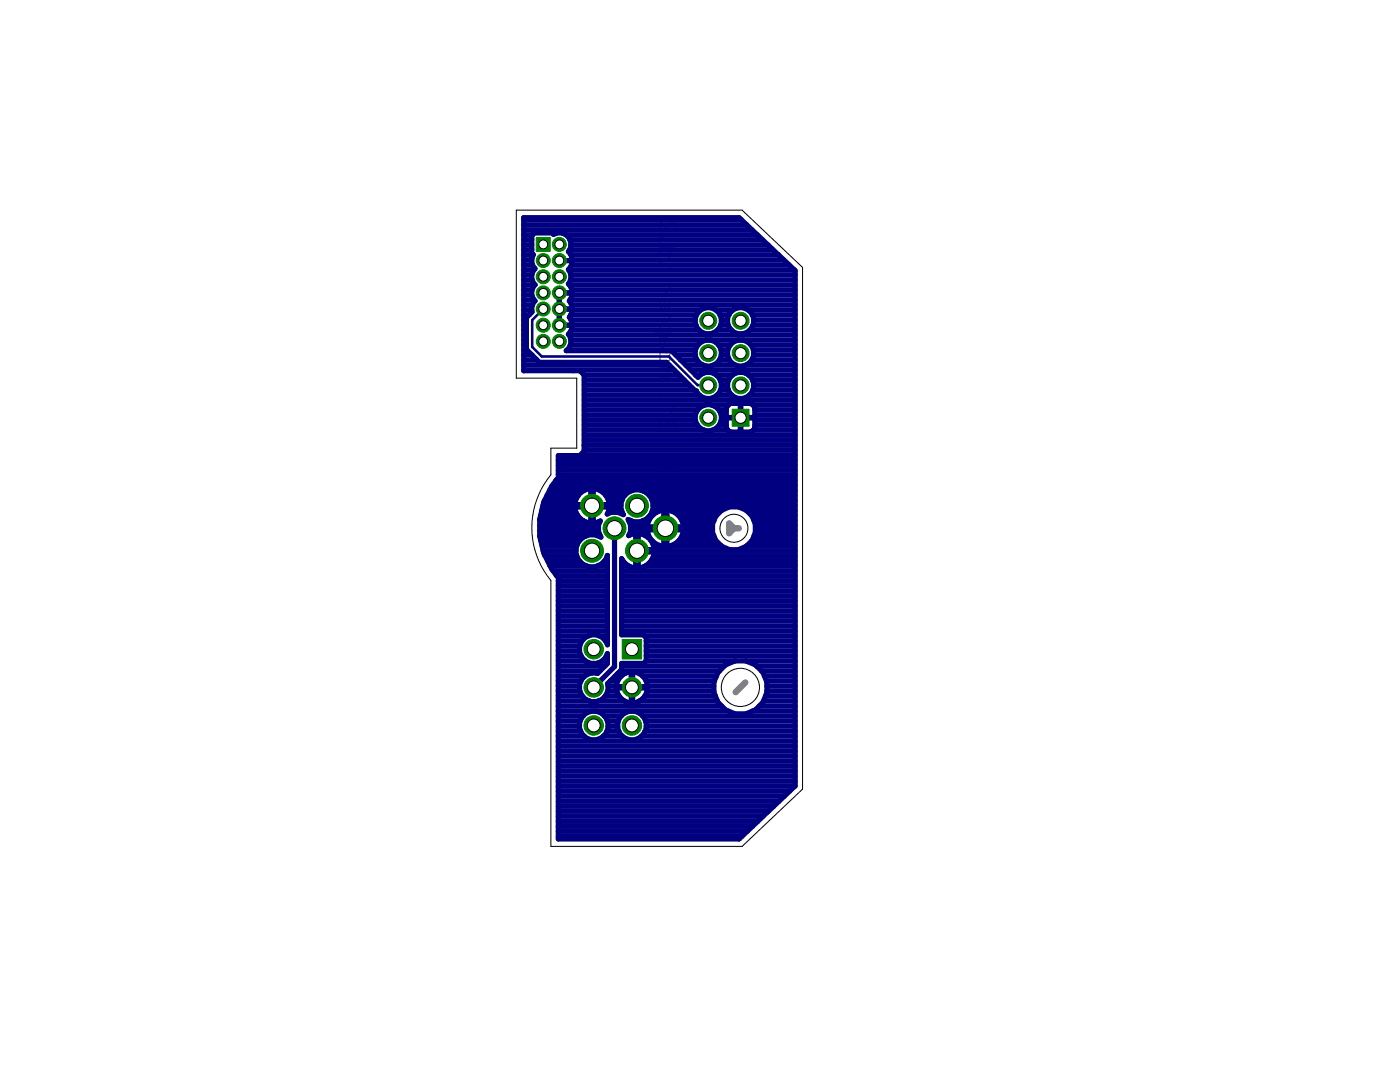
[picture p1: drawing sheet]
<svg xmlns="http://www.w3.org/2000/svg" width="279mm" height="216mm" viewBox="0 0 279 216" stroke-linecap="round" stroke-linejoin="round" font-family="sans-serif">
<g fill="#808080" stroke="#808080" stroke-width=".28">
<path d="M131.7 96.6h2.9z"/>
<path d="M134.6 95.2v1.4z"/>
<path d="M134.2 94.7l.4 .5z"/>
<path d="M133.7 94.7h.5z"/>
<path d="M133.7 94.7l-.5 .5z"/>
<path d="M132.7 94.7l.5 .5z"/>
<path d="M132.2 94.7h.5z"/>
<path d="M132.2 94.7l-.5 .5z"/>
<path d="M131.7 95.2v1.4z"/>
<path d="M133.2 95.2v1.4z"/>
<path d="M131.7 92.8v.9z"/>
<path d="M131.7 93.2h2.9z"/>
<path d="M134.6 92.8v.9z"/>
<path d="M131.7 91.8h2.9z"/>
<path d="M133.7 90.8l.9 1z"/>
<path d="M133.7 90.8l.9-1z"/>
<path d="M131.7 89.8h2.9z"/>
<path d="M131.7 85.9h2.9z"/>
<path d="M134.6 84.5v1.4z"/>
<path d="M134.2 84l.4 .5z"/>
<path d="M133.7 84h.5z"/>
<path d="M133.7 84l-.5 .5z"/>
<path d="M132.7 84l.5 .5z"/>
<path d="M132.2 84h.5z"/>
<path d="M132.2 84l-.5 .5z"/>
<path d="M131.7 84.5v1.4z"/>
<path d="M133.2 84.5v1.4z"/>
<path d="M131.7 83h2.9z"/>
<path d="M133.7 82l.9 1z"/>
<path d="M133.7 82l.9-.9z"/>
<path d="M131.7 81.1h2.9z"/>
<path d="M131.7 79.1v1z"/>
<path d="M131.7 79.6h2.9z"/>
<path d="M134.6 79.1v1z"/>
<path d="M131.7 75.2h2z"/>
<path d="M133.7 75.2l.9-.9z"/>
<path d="M133.7 73.3l.9 1z"/>
<path d="M131.7 73.3h2z"/>
<path d="M133.2 73.3v1.9z"/>
<path d="M131.7 70.4h2.9z"/>
<path d="M131.7 70.4v1.4z"/>
<path d="M131.7 71.8l.5 .5z"/>
<path d="M132.2 72.3h1z"/>
<path d="M133.2 72.3l.5-.5z"/>
<path d="M133.7 70.4v1.4z"/>
<path d="M133.7 67.9v1z"/>
<path d="M133.2 67.4l.5 .5z"/>
<path d="M131.7 67.4h1.5z"/>
<path d="M131.7 67.4v1.5z"/>
<path d="M131.7 68.9l.5 .5z"/>
<path d="M132.2 69.4l.5-.5z"/>
<path d="M132.7 67.4v1.5z"/>
<path d="M130.8 66.5h2.9z"/>
<path d="M133.7 65v1.5z"/>
<path d="M133.2 64.5l.5 .5z"/>
<path d="M132.2 64.5h1z"/>
<path d="M132.2 64.5l-.5 .5z"/>
<path d="M131.7 65v1.5z"/>
<path d="M132.2 63.1h2z"/>
<path d="M131.7 62.6l.5 .5z"/>
<path d="M133.7 62.6v.9z"/>
<path d="M131.7 60.1v1z"/>
<path d="M131.7 61.1l.5 .5z"/>
<path d="M132.2 61.6h1z"/>
<path d="M133.2 61.6l.5-.5z"/>
<path d="M133.7 60.1v1z"/>
<path d="M133.2 59.6l.5 .5z"/>
<path d="M132.7 59.6h.5z"/>
<path d="M132.7 59.6v2z"/>
<path d="M131.7 58.7h2z"/>
<path d="M132.7 58.7l1-1z"/>
<path d="M133.7 57.2v.5z"/>
<path d="M131.7 52.3l2 1z"/>
<path d="M131.7 52.3l2-.9z"/>
<path d="M134.6 49.4l-.9 1z"/>
<path d="M131.7 49.4h2.9z"/>
<path d="M131.7 48.5v1.9z"/>
<path d="M131.7 47.5h.5z"/>
<path d="M132.2 47v.5z"/>
<path d="M131.7 47h.5z"/>
<path d="M131.7 47v.5z"/>
<path d="M132.2 46h2z"/>
<path d="M134.2 46l.4-.5z"/>
<path d="M134.6 44.6v.9z"/>
<path d="M134.2 44.1l.4 .5z"/>
<path d="M132.2 44.1h2z"/>
<path d="M132.2 44.1l-.5 .5z"/>
<path d="M131.7 44.6v.9z"/>
<path d="M131.7 45.5l.5 .5z"/>
<path d="M134.2 44.1l-2 1.9z"/>
</g>
<g fill="#000080" stroke="#000080" stroke-width=".51">
<path d="M106.2 63.9l2.2-2.2z"/>
<path d="M106.2 63.9v5.3z"/>
<path d="M106.2 69.2l1.9 1.9z"/>
<path d="M108.1 71.1h25.4z"/>
<path d="M133.5 71.1l5.7 5.8z"/>
<path d="M139.2 76.9h2.2z"/>
<path d="M141.4 76.9h.4z"/>
</g>
<g fill="#000080" stroke="#000080" stroke-width="1">
<path d="M111.6 61.7v.6z"/>
<path d="M111.6 62.3v2.6z"/>
<path d="M111.6 58.4v.7z"/>
<path d="M111.6 59.1v2.6z"/>
<path d="M107.7 107l.8 3.4z"/>
<path d="M107.7 103.6v3.4z"/>
<path d="M108.5 100.2l-.8 3.4z"/>
<path d="M110.1 97.1l-1.6 3.1z"/>
<path d="M111.1 95.7l-1 1.4z"/>
<path d="M111.4 95.4l-.3 .3z"/>
<path d="M111.4 94.7l.1 .5z"/>
<path d="M111.4 90.9v3.8z"/>
<path d="M111.4 90.9h4.3z"/>
<path d="M116.6 90l-.9 .9z"/>
<path d="M116.6 88.8v1.2z"/>
<path d="M116.6 74.8v14z"/>
<path d="M115.7 74l.9 .8z"/>
<path d="M114.5 74h1.2z"/>
<path d="M104.5 74h10z"/>
<path d="M104.5 43.4v30.6z"/>
<path d="M104.5 43.4h43z"/>
<path d="M147.5 43.4l11.2 10.6z"/>
<path d="M158.7 54v102.8z"/>
<path d="M147.5 167.4l11.2-10.6z"/>
<path d="M111.4 167.4h36.1z"/>
<path d="M111.4 115.9v51.5z"/>
<path d="M111.5 115.4l-.1 .5z"/>
<path d="M111.1 114.9l.3 .3z"/>
<path d="M110.1 113.5l1 1.4z"/>
<path d="M108.5 110.4l1.6 3.1z"/>
<path d="M130.3 100.3v1.3z"/>
<path d="M129.8 99.1l.5 1.2z"/>
<path d="M128.9 98.2l.9 .9z"/>
<path d="M127.8 97.7l1.1 .5z"/>
<path d="M126.5 97.7h1.3z"/>
<path d="M125.3 98.2l1.2-.5z"/>
<path d="M124.4 99.1l.9-.9z"/>
<path d="M124.4 99.1l-.5 1.2z"/>
<path d="M123.9 100.3v1.3z"/>
<path d="M123.9 101.6l.5 1.1z"/>
<path d="M123.3 102.2l1.1 .5z"/>
<path d="M122 102.2h1.3z"/>
<path d="M121.2 102.6l.8-.4z"/>
<path d="M121.3 102.3l-.1 .3z"/>
<path d="M121.5 101.7l-.2 .6z"/>
<path d="M121.6 101.2l-.1 .5z"/>
<path d="M118.4 101.2h3.2z"/>
<path d="M118.4 100.7v.5z"/>
<path d="M118.4 100.7h3.2z"/>
<path d="M121.5 100.1l.1 .5z"/>
<path d="M121.3 99.6l.2 .5z"/>
<path d="M121.1 99.1l.2 .5z"/>
<path d="M120.8 98.7l.3 .4z"/>
<path d="M120.4 98.3l.4 .4z"/>
<path d="M120 98l.4 .3z"/>
<path d="M119.5 97.7l.5 .3z"/>
<path d="M119 97.6l.5 .1z"/>
<path d="M118.4 97.5l.6 .1z"/>
<path d="M118.4 97.5v3.2z"/>
<path d="M117.9 100.7h.5z"/>
<path d="M117.9 97.5v3.2z"/>
<path d="M117.3 97.6l.6-.1z"/>
<path d="M116.8 97.7l.5-.1z"/>
<path d="M116.4 98l.4-.3z"/>
<path d="M115.9 98.3l.5-.3z"/>
<path d="M115.9 98.3l-.4 .4z"/>
<path d="M115.5 98.7l-.3 .4z"/>
<path d="M115.2 99.1l-.2 .5z"/>
<path d="M115 99.6l-.2 .5z"/>
<path d="M114.8 100.1l-.1 .5z"/>
<path d="M114.7 100.7h3.2z"/>
<path d="M117.9 100.7v.5z"/>
<path d="M114.7 101.2h3.2z"/>
<path d="M114.7 101.2l.1 .5z"/>
<path d="M114.8 101.7l.2 .6z"/>
<path d="M115 102.3l.2 .4z"/>
<path d="M115.2 102.7l.3 .5z"/>
<path d="M115.5 103.2l.4 .3z"/>
<path d="M115.9 103.5l.5 .4z"/>
<path d="M116.4 103.9l.4 .2z"/>
<path d="M116.8 104.1l.5 .2z"/>
<path d="M117.3 104.3l.6 .1z"/>
<path d="M117.9 101.2v3.2z"/>
<path d="M117.9 101.2h.5z"/>
<path d="M118.4 101.2v3.2z"/>
<path d="M118.4 104.4l.6-.1z"/>
<path d="M119 104.3l.5-.2z"/>
<path d="M119.5 104.1l.3-.2z"/>
<path d="M119.8 103.9l-.4 .9z"/>
<path d="M119.4 104.8v1.2z"/>
<path d="M119.4 106l.5 1.2z"/>
<path d="M118.8 106.7l1.1 .5z"/>
<path d="M117.5 106.7h1.3z"/>
<path d="M116.4 107.2l1.1-.5z"/>
<path d="M115.4 108.1l1-.9z"/>
<path d="M115.4 108.1l-.4 1.2z"/>
<path d="M115 109.3v1.2z"/>
<path d="M115 110.5l.4 1.2z"/>
<path d="M115.4 111.7l1 .9z"/>
<path d="M116.4 112.6l1.1 .5z"/>
<path d="M117.5 113.1h1.3z"/>
<path d="M118.8 113.1l1.2-.5z"/>
<path d="M120 112.6l.9-.9z"/>
<path d="M121.2 110.8l-.3 .9z"/>
<path d="M121.2 110.8v17.9z"/>
<path d="M120.9 127.9l.3 .8z"/>
<path d="M120.1 127.1l.8 .8z"/>
<path d="M119.1 126.7l1 .4z"/>
<path d="M117.9 126.7h1.2z"/>
<path d="M116.9 127.1l1-.4z"/>
<path d="M116.9 127.1l-.8 .8z"/>
<path d="M116.1 127.9l-.4 1.1z"/>
<path d="M115.7 129v1.1z"/>
<path d="M115.7 130.1l.4 1z"/>
<path d="M116.1 131.1l.8 .9z"/>
<path d="M116.9 132l1 .4z"/>
<path d="M117.9 132.4h1.2z"/>
<path d="M119.1 132.4l1-.4z"/>
<path d="M120.9 131.1l-.8 .9z"/>
<path d="M121.2 130.4l-.3 .7z"/>
<path d="M121.2 130.4v2z"/>
<path d="M119.3 134.4l1.9-2z"/>
<path d="M119.1 134.3l.2 .1z"/>
<path d="M117.9 134.3h1.2z"/>
<path d="M116.9 134.7l1-.4z"/>
<path d="M116.9 134.7l-.8 .8z"/>
<path d="M116.1 135.5l-.4 1.1z"/>
<path d="M115.7 136.6v1.1z"/>
<path d="M115.7 137.7l.4 1.1z"/>
<path d="M116.1 138.8l.8 .8z"/>
<path d="M116.9 139.6l1 .4z"/>
<path d="M117.9 140h1.2z"/>
<path d="M119.1 140l1-.4z"/>
<path d="M120.9 138.8l-.8 .8z"/>
<path d="M121.3 137.7l-.4 1.1z"/>
<path d="M121.3 136.6v1.1z"/>
<path d="M121.3 136.4v.2z"/>
<path d="M121.3 136.4l1.9-2z"/>
<path d="M123.2 134.4l.9-.8z"/>
<path d="M124.1 132.4v1.2z"/>
<path d="M124.1 132.4h4.3z"/>
<path d="M129 131.8l-.6 .6z"/>
<path d="M129 127.2v4.6z"/>
<path d="M128.4 126.7l.6 .5z"/>
<path d="M124.1 126.7h4.3z"/>
<path d="M124.1 111.5v15.2z"/>
<path d="M124.1 111.5l.1 .2z"/>
<path d="M124.2 111.7l.3 .4z"/>
<path d="M124.5 112.1l.4 .4z"/>
<path d="M124.9 112.5l.4 .4z"/>
<path d="M125.3 112.9l.5 .2z"/>
<path d="M125.8 113.1l.5 .2z"/>
<path d="M126.3 113.3h.6z"/>
<path d="M126.9 110.2v3.1z"/>
<path d="M126.9 110.2h.5z"/>
<path d="M127.4 110.2v3.1z"/>
<path d="M127.4 113.3h.5z"/>
<path d="M127.9 113.3l.6-.2z"/>
<path d="M128.5 113.1l.4-.2z"/>
<path d="M128.9 112.9l.5-.4z"/>
<path d="M129.8 112.1l-.4 .4z"/>
<path d="M130.1 111.7l-.3 .4z"/>
<path d="M130.3 111.2l-.2 .5z"/>
<path d="M130.5 110.7l-.2 .5z"/>
<path d="M130.6 110.2l-.1 .5z"/>
<path d="M127.4 110.2h3.2z"/>
<path d="M127.4 109.7v.5z"/>
<path d="M127.4 109.7h3.2z"/>
<path d="M130.5 109.1l.1 .5z"/>
<path d="M130.3 108.6l.2 .5z"/>
<path d="M130.1 108.1l.2 .5z"/>
<path d="M129.8 107.7l.3 .4z"/>
<path d="M129.4 107.3l.4 .4z"/>
<path d="M128.9 107l.5 .3z"/>
<path d="M128.5 106.7l.4 .3z"/>
<path d="M127.9 106.5l.6 .2z"/>
<path d="M127.4 106.4l.5 .1z"/>
<path d="M127.4 106.4v3.3z"/>
<path d="M126.9 109.7h.5z"/>
<path d="M126.9 106.4v3.3z"/>
<path d="M126.3 106.5l.6-.1z"/>
<path d="M125.8 106.7l.5-.2z"/>
<path d="M125.5 106.9l.3-.2z"/>
<path d="M125.8 106l-.3 .9z"/>
<path d="M125.8 104.8v1.2z"/>
<path d="M125.3 103.7l.5 1.1z"/>
<path d="M125.3 103.7l1.2 .4z"/>
<path d="M126.5 104.1h1.3z"/>
<path d="M127.8 104.1l1.1-.5z"/>
<path d="M128.9 103.6l.9-.9z"/>
<path d="M130.3 101.6l-.5 1.1z"/>
<path d="M153.1 136.1v2.1z"/>
<path d="M152.3 134.2l.8 1.9z"/>
<path d="M150.8 132.7l1.5 1.5z"/>
<path d="M148.8 131.9l2 .8z"/>
<path d="M146.7 131.9h2.1z"/>
<path d="M144.8 132.7l1.9-.8z"/>
<path d="M144.8 132.7l-1.5 1.5z"/>
<path d="M143.3 134.2l-.8 1.9z"/>
<path d="M142.5 136.1v2.1z"/>
<path d="M142.5 138.2l.8 1.9z"/>
<path d="M143.3 140.1l1.5 1.5z"/>
<path d="M144.8 141.6l1.9 .9z"/>
<path d="M146.7 142.5h2.1z"/>
<path d="M148.8 142.5l2-.9z"/>
<path d="M152.3 140.1l-1.5 1.5z"/>
<path d="M153.1 138.2l-.8 1.9z"/>
<path d="M121.3 144.2v1.1z"/>
<path d="M120.9 143.2l.4 1z"/>
<path d="M120.1 142.4l.8 .8z"/>
<path d="M119.1 141.9l1 .5z"/>
<path d="M117.9 141.9h1.2z"/>
<path d="M116.9 142.4l1-.5z"/>
<path d="M116.9 142.4l-.8 .8z"/>
<path d="M116.1 143.2l-.4 1z"/>
<path d="M115.7 144.2v1.1z"/>
<path d="M115.7 145.3l.4 1.1z"/>
<path d="M116.1 146.4l.8 .8z"/>
<path d="M116.9 147.2l1 .4z"/>
<path d="M117.9 147.6h1.2z"/>
<path d="M119.1 147.6l1-.4z"/>
<path d="M120.1 147.2l.8-.8z"/>
<path d="M121.3 145.3l-.4 1.1z"/>
<path d="M129 144.2v1.1z"/>
<path d="M128.5 143.2l.5 1z"/>
<path d="M127.7 142.4l.8 .8z"/>
<path d="M126.7 141.9l1 .5z"/>
<path d="M125.6 141.9h1.1z"/>
<path d="M124.5 142.4l1.1-.5z"/>
<path d="M123.7 143.2l.8-.8z"/>
<path d="M123.7 143.2l-.4 1z"/>
<path d="M123.3 144.2v1.1z"/>
<path d="M123.3 145.3l.4 1.1z"/>
<path d="M123.7 146.4l.8 .8z"/>
<path d="M124.5 147.2l1.1 .4z"/>
<path d="M125.6 147.6h1.1z"/>
<path d="M126.7 147.6l1-.4z"/>
<path d="M127.7 147.2l.8-.8z"/>
<path d="M129 145.3l-.5 1.1z"/>
<path d="M144.9 83.3h2.8z"/>
<path d="M144.9 83.4h2.8z"/>
<path d="M144.9 83.4v1.8z"/>
<path d="M144.9 85.2l.1 .3z"/>
<path d="M145 85.5l.2 .3z"/>
<path d="M145.2 85.8l.2 .2z"/>
<path d="M145.4 86l.2 .1z"/>
<path d="M145.6 86.1l.3 .1z"/>
<path d="M145.9 86.2h1.8z"/>
<path d="M147.7 83.4v2.8z"/>
<path d="M147.7 83.4h.1z"/>
<path d="M147.8 83.4v2.8z"/>
<path d="M147.8 86.2h1.8z"/>
<path d="M149.6 86.2l.3-.1z"/>
<path d="M149.9 86.1l.3-.1z"/>
<path d="M150.4 85.8l-.2 .2z"/>
<path d="M150.6 85.5l-.2 .3z"/>
<path d="M150.6 85.2v.3z"/>
<path d="M150.6 83.4v1.8z"/>
<path d="M147.8 83.4h2.8z"/>
<path d="M147.8 83.3h2.8z"/>
<path d="M150.6 81.5v1.8z"/>
<path d="M150.6 81.2v.3z"/>
<path d="M150.4 80.9l.2 .3z"/>
<path d="M150.2 80.7l.2 .2z"/>
<path d="M149.9 80.6l.3 .1z"/>
<path d="M149.6 80.5l.3 .1z"/>
<path d="M147.8 80.5h1.8z"/>
<path d="M147.8 80.5v2.8z"/>
<path d="M147.7 83.3h.1z"/>
<path d="M147.7 80.5v2.8z"/>
<path d="M145.9 80.5h1.8z"/>
<path d="M145.6 80.6l.3-.1z"/>
<path d="M145.4 80.7l.2-.1z"/>
<path d="M145.4 80.7l-.2 .2z"/>
<path d="M145.2 80.9l-.2 .3z"/>
<path d="M145 81.2l-.1 .3z"/>
<path d="M144.9 81.5v1.8z"/>
<path d="M150.7 104.6v1.7z"/>
<path d="M150.1 103l.6 1.6z"/>
<path d="M148.9 101.8l1.2 1.2z"/>
<path d="M147.3 101.1l1.6 .7z"/>
<path d="M145.6 101.1h1.7z"/>
<path d="M144.1 101.8l1.5-.7z"/>
<path d="M144.1 101.8l-1.2 1.2z"/>
<path d="M142.9 103l-.7 1.6z"/>
<path d="M142.2 104.6v1.7z"/>
<path d="M142.2 106.3l.7 1.5z"/>
<path d="M142.9 107.8l1.2 1.2z"/>
<path d="M144.1 109l1.5 .7z"/>
<path d="M145.6 109.7h1.7z"/>
<path d="M147.3 109.7l1.6-.7z"/>
<path d="M148.9 109l1.2-1.2z"/>
<path d="M150.7 106.3l-.6 1.5z"/>
<path d="M144 82.8v1.1z"/>
<path d="M143.6 81.9l.4 .9z"/>
<path d="M142.8 81.2l.8 .7z"/>
<path d="M141.9 80.8l.9 .4z"/>
<path d="M140.8 80.8h1.1z"/>
<path d="M139.9 81.2l.9-.4z"/>
<path d="M139.1 81.9l.8-.7z"/>
<path d="M139.1 81.9l-.4 .9z"/>
<path d="M138.7 82.8v1.1z"/>
<path d="M138.7 83.9l.4 .9z"/>
<path d="M139.1 84.8l.8 .8z"/>
<path d="M139.9 85.6l.9 .4z"/>
<path d="M140.8 86h1.1z"/>
<path d="M141.9 86l.9-.4z"/>
<path d="M142.8 85.6l.8-.8z"/>
<path d="M144 83.9l-.4 .9z"/>
<path d="M150.4 76.4v1z"/>
<path d="M150 75.4l.4 1z"/>
<path d="M149.3 74.7l.7 .7z"/>
<path d="M148.3 74.3l1 .4z"/>
<path d="M147.3 74.3h1z"/>
<path d="M146.3 74.7l1-.4z"/>
<path d="M146.3 74.7l-.7 .7z"/>
<path d="M145.6 75.4l-.4 1z"/>
<path d="M145.2 76.4v1z"/>
<path d="M145.2 77.4l.4 1z"/>
<path d="M145.6 78.4l.7 .7z"/>
<path d="M146.3 79.1l1 .4z"/>
<path d="M147.3 79.5h1z"/>
<path d="M148.3 79.5l1-.4z"/>
<path d="M149.3 79.1l.7-.7z"/>
<path d="M150.4 77.4l-.4 1z"/>
<path d="M144 76.4v1z"/>
<path d="M143.6 75.4l.4 1z"/>
<path d="M142.8 74.7l.8 .7z"/>
<path d="M141.9 74.3l.9 .4z"/>
<path d="M140.8 74.3h1.1z"/>
<path d="M139.9 74.7l.9-.4z"/>
<path d="M139.3 75.3l.6-.6z"/>
<path d="M134 70l5.3 5.3z"/>
<path d="M133 70h1z"/>
<path d="M113 70h20z"/>
<path d="M113 70l.6-.6z"/>
<path d="M113.9 68.6l-.3 .8z"/>
<path d="M113.9 67.7v.9z"/>
<path d="M113.6 66.8l.3 .9z"/>
<path d="M113.4 66.7l.2 .1z"/>
<path d="M113.4 66.7l.2-.2z"/>
<path d="M113.9 66.1l-.3 .4z"/>
<path d="M114.1 65.6l-.2 .5z"/>
<path d="M114.2 65.2l-.1 .4z"/>
<path d="M114.2 64.9v.3z"/>
<path d="M111.6 64.9h2.6z"/>
<path d="M114.2 64.6v.3z"/>
<path d="M114.1 64.2l.1 .4z"/>
<path d="M113.9 63.7l.2 .5z"/>
<path d="M113.6 63.3l.3 .4z"/>
<path d="M113.9 62.9l-.3 .4z"/>
<path d="M114.1 62.4l-.2 .5z"/>
<path d="M114.2 61.9l-.1 .5z"/>
<path d="M114.2 61.7v.2z"/>
<path d="M111.6 61.7h2.6z"/>
<path d="M114.2 61.4v.3z"/>
<path d="M114.1 60.9l.1 .5z"/>
<path d="M113.9 60.5l.2 .4z"/>
<path d="M113.6 60l.3 .5z"/>
<path d="M113.9 59.6l-.3 .4z"/>
<path d="M114.1 59.2l-.2 .4z"/>
<path d="M114.2 58.7l-.1 .5z"/>
<path d="M114.2 58.4v.3z"/>
<path d="M111.6 58.4h2.6z"/>
<path d="M114.2 58.2v.2z"/>
<path d="M114.1 57.7l.1 .5z"/>
<path d="M113.9 57.2l.2 .5z"/>
<path d="M113.6 56.8l.3 .4z"/>
<path d="M113.4 56.6l.2 .2z"/>
<path d="M113.4 56.6l.2-.1z"/>
<path d="M113.9 55.7l-.3 .8z"/>
<path d="M113.9 54.8v.9z"/>
<path d="M113.6 53.9l.3 .9z"/>
<path d="M113.4 53.8l.2 .1z"/>
<path d="M113.4 53.8l.2-.2z"/>
<path d="M113.9 53.2l-.3 .4z"/>
<path d="M114.1 52.7l-.2 .5z"/>
<path d="M114.2 52.2l-.1 .5z"/>
<path d="M114.2 52v.2z"/>
<path d="M111.6 52h2.6z"/>
<path d="M114.2 51.8v.2z"/>
<path d="M114.1 51.2l.1 .6z"/>
<path d="M113.9 50.8l.2 .4z"/>
<path d="M113.6 50.4l.3 .4z"/>
<path d="M113.4 50.2l.2 .2z"/>
<path d="M113.4 50.2l.2-.1z"/>
<path d="M113.9 49.2l-.3 .9z"/>
<path d="M113.9 48.3v.9z"/>
<path d="M113.6 47.5l.3 .8z"/>
<path d="M112.9 46.8l.7 .7z"/>
<path d="M112.1 46.5l.8 .3z"/>
<path d="M111.2 46.5h.9z"/>
<path d="M110.5 46.8l.7-.3z"/>
<path d="M110.2 46.5l.3 .3z"/>
<path d="M106.7 46.5h3.5z"/>
<path d="M106.7 46.5l-.6 .5z"/>
<path d="M106.1 47v3.5z"/>
<path d="M106.1 50.5l.3 .3z"/>
<path d="M106.4 50.8l-.3 .7z"/>
<path d="M106.1 51.5v1z"/>
<path d="M106.1 52.5l.4 .8z"/>
<path d="M106.5 53.3l.3 .3z"/>
<path d="M106.8 53.6l-.3 .3z"/>
<path d="M106.5 53.9l-.4 .9z"/>
<path d="M106.1 54.8v.9z"/>
<path d="M106.1 55.7l.4 .8z"/>
<path d="M106.5 56.5l.3 .3z"/>
<path d="M106.8 56.8l-.3 .3z"/>
<path d="M106.5 57.1l-.4 .9z"/>
<path d="M106.1 58v.9z"/>
<path d="M106.1 58.9l.4 .8z"/>
<path d="M106.5 59.7l.3 .3z"/>
<path d="M106.8 60l-.3 .4z"/>
<path d="M106.5 60.4l-.4 .8z"/>
<path d="M106.1 61.2v.9z"/>
<path d="M106.1 62.1l.1 .2z"/>
<path d="M106.2 62.3l-.5 .4z"/>
<path d="M105.7 62.7l-.6 .7z"/>
<path d="M105.1 63.4v5.3z"/>
<path d="M105.1 68.7v1z"/>
<path d="M105.1 69.7l1.9 1.9z"/>
<path d="M107 71.6l.6 .7z"/>
<path d="M107.6 72.3h25.4z"/>
<path d="M133 72.3l5.1 5z"/>
<path d="M138.1 77.3l.6 .7z"/>
<path d="M138.7 78h.3z"/>
<path d="M139 78l.1 .4z"/>
<path d="M139.1 78.4l.8 .7z"/>
<path d="M139.9 79.1l.9 .4z"/>
<path d="M140.8 79.5h1.1z"/>
<path d="M141.9 79.5l.9-.4z"/>
<path d="M142.8 79.1l.8-.7z"/>
<path d="M144 77.4l-.4 1z"/>
<path d="M150.4 69.9v1.1z"/>
<path d="M150 69l.4 .9z"/>
<path d="M149.3 68.3l.7 .7z"/>
<path d="M148.3 67.9l1 .4z"/>
<path d="M147.3 67.9h1z"/>
<path d="M146.3 68.3l1-.4z"/>
<path d="M146.3 68.3l-.7 .7z"/>
<path d="M145.6 69l-.4 .9z"/>
<path d="M145.2 69.9v1.1z"/>
<path d="M145.2 71l.4 .9z"/>
<path d="M145.6 71.9l.7 .7z"/>
<path d="M146.3 72.6l1 .4z"/>
<path d="M147.3 73h1z"/>
<path d="M148.3 73l1-.4z"/>
<path d="M149.3 72.6l.7-.7z"/>
<path d="M150.4 71l-.4 .9z"/>
<path d="M144 69.9v1.1z"/>
<path d="M143.6 69l.4 .9z"/>
<path d="M142.8 68.3l.8 .7z"/>
<path d="M141.9 67.9l.9 .4z"/>
<path d="M140.8 67.9h1.1z"/>
<path d="M139.9 68.3l.9-.4z"/>
<path d="M139.1 69l.8-.7z"/>
<path d="M139.1 69l-.4 .9z"/>
<path d="M138.7 69.9v1.1z"/>
<path d="M138.7 71l.4 .9z"/>
<path d="M139.1 71.9l.8 .7z"/>
<path d="M139.9 72.6l.9 .4z"/>
<path d="M140.8 73h1.1z"/>
<path d="M141.9 73l.9-.4z"/>
<path d="M142.8 72.6l.8-.7z"/>
<path d="M144 71l-.4 .9z"/>
<path d="M150.4 63.5v1z"/>
<path d="M150 62.5l.4 1z"/>
<path d="M149.3 61.8l.7 .7z"/>
<path d="M148.3 61.4l1 .4z"/>
<path d="M147.3 61.4h1z"/>
<path d="M146.3 61.8l1-.4z"/>
<path d="M146.3 61.8l-.7 .7z"/>
<path d="M145.6 62.5l-.4 1z"/>
<path d="M145.2 63.5v1z"/>
<path d="M145.2 64.5l.4 1z"/>
<path d="M145.6 65.5l.7 .7z"/>
<path d="M146.3 66.2l1 .4z"/>
<path d="M147.3 66.6h1z"/>
<path d="M148.3 66.6l1-.4z"/>
<path d="M149.3 66.2l.7-.7z"/>
<path d="M150.4 64.5l-.4 1z"/>
<path d="M144 63.5v1z"/>
<path d="M143.6 62.5l.4 1z"/>
<path d="M142.8 61.8l.8 .7z"/>
<path d="M141.9 61.4l.9 .4z"/>
<path d="M140.8 61.4h1.1z"/>
<path d="M139.9 61.8l.9-.4z"/>
<path d="M139.1 62.5l.8-.7z"/>
<path d="M139.1 62.5l-.4 1z"/>
<path d="M138.7 63.5v1z"/>
<path d="M138.7 64.5l.4 1z"/>
<path d="M139.1 65.5l.8 .7z"/>
<path d="M139.9 66.2l.9 .4z"/>
<path d="M140.8 66.6h1.1z"/>
<path d="M141.9 66.6l.9-.4z"/>
<path d="M142.8 66.2l.8-.7z"/>
<path d="M144 64.5l-.4 1z"/>
<path d="M125.9 140.3h.1z"/>
<path d="M126 137.3v3z"/>
<path d="M126 137.3h.3z"/>
<path d="M126.3 137.3v3z"/>
<path d="M126.3 140.3h.1z"/>
<path d="M126.4 140.3l.5-.1z"/>
<path d="M126.9 140.2l.4-.2z"/>
<path d="M127.3 140l.4-.2z"/>
<path d="M127.7 139.8l.4-.3z"/>
<path d="M128.1 139.5l.4-.3z"/>
<path d="M128.8 138.8l-.3 .4z"/>
<path d="M129 138.3l-.2 .5z"/>
<path d="M129.1 137.9l-.1 .4z"/>
<path d="M129.2 137.4l-.1 .5z"/>
<path d="M129.2 137.3v.1z"/>
<path d="M126.3 137.3h2.9z"/>
<path d="M126.3 137v.3z"/>
<path d="M126.3 137h2.9z"/>
<path d="M129.2 136.9v.1z"/>
<path d="M129.1 136.4l.1 .5z"/>
<path d="M129 136l.1 .4z"/>
<path d="M128.8 135.5l.2 .5z"/>
<path d="M128.5 135.1l.3 .4z"/>
<path d="M128.1 134.8l.4 .3z"/>
<path d="M127.7 134.5l.4 .3z"/>
<path d="M127.3 134.3l.4 .2z"/>
<path d="M126.9 134.1l.4 .2z"/>
<path d="M126.4 134l.5 .1z"/>
<path d="M126.3 134h.1z"/>
<path d="M126.3 134v3z"/>
<path d="M126 137h.3z"/>
<path d="M126 134v3z"/>
<path d="M125.9 134h.1z"/>
<path d="M125.4 134.1l.5-.1z"/>
<path d="M124.9 134.3l.5-.2z"/>
<path d="M124.5 134.5l.4-.2z"/>
<path d="M124.1 134.8l.4-.3z"/>
<path d="M124.1 134.8l-.3 .3z"/>
<path d="M123.8 135.1l-.3 .4z"/>
<path d="M123.5 135.5l-.3 .5z"/>
<path d="M123.2 136l-.1 .4z"/>
<path d="M123.1 136.4l-.1 .5z"/>
<path d="M123 136.9v.1z"/>
<path d="M123 137h3z"/>
<path d="M126 137v.3z"/>
<path d="M123 137.3h3z"/>
<path d="M123 137.3v.1z"/>
<path d="M123 137.4l.1 .5z"/>
<path d="M123.1 137.9l.1 .4z"/>
<path d="M123.2 138.3l.3 .5z"/>
<path d="M123.5 138.8l.3 .4z"/>
<path d="M123.8 139.2l.3 .3z"/>
<path d="M124.1 139.5l.4 .3z"/>
<path d="M124.5 139.8l.4 .2z"/>
<path d="M124.9 140l.5 .2z"/>
<path d="M125.4 140.2l.5 .1z"/>
<path d="M132 109l.5 .1z"/>
<path d="M132.5 105.7v3.4z"/>
<path d="M132.5 105.7h.6z"/>
<path d="M133.1 105.7v3.4z"/>
<path d="M133.1 109.1l.5-.1z"/>
<path d="M133.6 109l.6-.2z"/>
<path d="M134.2 108.8l.5-.3z"/>
<path d="M134.7 108.5l.5-.3z"/>
<path d="M135.2 108.2l.4-.4z"/>
<path d="M135.9 107.3l-.3 .5z"/>
<path d="M136.2 106.8l-.3 .5z"/>
<path d="M136.3 106.3l-.1 .5z"/>
<path d="M136.4 105.7l-.1 .6z"/>
<path d="M133.1 105.7h3.3z"/>
<path d="M133.1 105.1v.6z"/>
<path d="M133.1 105.1h3.3z"/>
<path d="M136.3 104.6l.1 .5z"/>
<path d="M136.2 104l.1 .6z"/>
<path d="M135.9 103.5l.3 .5z"/>
<path d="M135.6 103l.3 .5z"/>
<path d="M135.2 102.6l.4 .4z"/>
<path d="M134.7 102.3l.5 .3z"/>
<path d="M134.2 102l.5 .3z"/>
<path d="M133.6 101.9l.6 .1z"/>
<path d="M133.1 101.8l.5 .1z"/>
<path d="M133.1 101.8v3.3z"/>
<path d="M132.5 105.1h.6z"/>
<path d="M132.5 101.8v3.3z"/>
<path d="M132 101.9l.5-.1z"/>
<path d="M131.4 102l.6-.1z"/>
<path d="M130.9 102.3l.5-.3z"/>
<path d="M130.4 102.6l.5-.3z"/>
<path d="M130.4 102.6l-.4 .4z"/>
<path d="M130 103l-.3 .5z"/>
<path d="M129.7 103.5l-.3 .5z"/>
<path d="M129.4 104l-.2 .6z"/>
<path d="M129.2 104.6v.5z"/>
<path d="M129.2 105.1h3.3z"/>
<path d="M132.5 105.1v.6z"/>
<path d="M129.2 105.7h3.3z"/>
<path d="M129.2 105.7v.6z"/>
<path d="M129.2 106.3l.2 .5z"/>
<path d="M129.4 106.8l.3 .5z"/>
<path d="M129.7 107.3l.3 .5z"/>
<path d="M130 107.8l.4 .4z"/>
<path d="M130.4 108.2l.5 .3z"/>
<path d="M130.9 108.5l.5 .3z"/>
<path d="M131.4 108.8l.6 .2z"/>
<path d="M111.4 166.9h36.7z"/>
<path d="M111.4 165.9h37.7z"/>
<path d="M111.4 164.9h38.8z"/>
<path d="M111.4 163.9h39.8z"/>
<path d="M111.4 162.9h40.9z"/>
<path d="M111.4 161.9h41.9z"/>
<path d="M111.4 160.9h43z"/>
<path d="M111.4 159.9h44z"/>
<path d="M111.4 158.9h45.1z"/>
<path d="M111.4 157.9h46.2z"/>
<path d="M111.4 156.9h47.2z"/>
<path d="M111.4 155.9h47.3z"/>
<path d="M111.4 154.9h47.3z"/>
<path d="M111.4 153.9h47.3z"/>
<path d="M111.4 152.9h47.3z"/>
<path d="M111.4 151.9h47.3z"/>
<path d="M111.4 150.9h47.3z"/>
<path d="M111.4 149.9h47.3z"/>
<path d="M111.4 148.9h47.3z"/>
<path d="M111.4 147.9h47.3z"/>
<path d="M111.4 146.9h5.2z"/>
<path d="M120.4 146.9h3.8z"/>
<path d="M128 146.9h30.7z"/>
<path d="M111.4 145.9h4.5z"/>
<path d="M121.1 145.9h2.4z"/>
<path d="M128.7 145.9h30z"/>
<path d="M111.4 144.9h4.3z"/>
<path d="M121.3 144.9h2z"/>
<path d="M129 144.9h29.7z"/>
<path d="M111.4 143.9h4.4z"/>
<path d="M121.2 143.9h2.2z"/>
<path d="M128.8 143.9h29.9z"/>
<path d="M111.4 142.9h5z"/>
<path d="M120.6 142.9h3.4z"/>
<path d="M128.2 142.9h30.5z"/>
<path d="M111.4 141.9h34z"/>
<path d="M150.2 141.9h8.5z"/>
<path d="M111.4 140.9h32.6z"/>
<path d="M151.5 140.9h7.2z"/>
<path d="M111.4 139.9h6.2z"/>
<path d="M119.4 139.9h5.2z"/>
<path d="M126 139.9h.3z"/>
<path d="M127.6 139.9h15.6z"/>
<path d="M152.4 139.9h6.3z"/>
<path d="M111.4 138.9h4.8z"/>
<path d="M120.8 138.9h2.7z"/>
<path d="M126 138.9h.3z"/>
<path d="M128.7 138.9h14.1z"/>
<path d="M152.8 138.9h5.9z"/>
<path d="M111.4 137.9h4.3z"/>
<path d="M121.3 137.9h1.8z"/>
<path d="M126 137.9h.3z"/>
<path d="M129.1 137.9h13.4z"/>
<path d="M153.1 137.9h5.6z"/>
<path d="M111.4 136.9h4.3z"/>
<path d="M121.3 136.9h1.7z"/>
<path d="M126 136.9h.3z"/>
<path d="M129.2 136.9h13.3z"/>
<path d="M153.1 136.9h5.6z"/>
<path d="M111.4 135.9h4.6z"/>
<path d="M121.8 135.9h1.5z"/>
<path d="M126 135.9h.3z"/>
<path d="M128.9 135.9h13.7z"/>
<path d="M153 135.9h5.7z"/>
<path d="M111.4 134.9h5.4z"/>
<path d="M122.8 134.9h1.2z"/>
<path d="M126 134.9h.3z"/>
<path d="M128.2 134.9h14.8z"/>
<path d="M152.5 134.9h6.2z"/>
<path d="M111.4 133.9h8.4z"/>
<path d="M123.8 133.9h19.8z"/>
<path d="M152 133.9h6.7z"/>
<path d="M111.4 132.9h9.4z"/>
<path d="M124.1 132.9h20.5z"/>
<path d="M151 132.9h7.7z"/>
<path d="M111.4 131.9h5.4z"/>
<path d="M120.2 131.9h1z"/>
<path d="M128.9 131.9h17.8z"/>
<path d="M148.9 131.9h9.8z"/>
<path d="M111.4 130.9h4.6z"/>
<path d="M121 130.9h.2z"/>
<path d="M129 130.9h29.7z"/>
<path d="M111.4 129.9h4.3z"/>
<path d="M129 129.9h29.7z"/>
<path d="M111.4 128.9h4.3z"/>
<path d="M129 128.9h29.7z"/>
<path d="M111.4 127.9h4.7z"/>
<path d="M120.9 127.9h.3z"/>
<path d="M129 127.9h29.7z"/>
<path d="M111.4 126.9h6.1z"/>
<path d="M119.5 126.9h1.7z"/>
<path d="M128.6 126.9h30.1z"/>
<path d="M111.4 125.9h9.8z"/>
<path d="M124.1 125.9h34.6z"/>
<path d="M111.4 124.9h9.8z"/>
<path d="M124.1 124.9h34.6z"/>
<path d="M111.4 123.9h9.8z"/>
<path d="M124.1 123.9h34.6z"/>
<path d="M111.4 122.9h9.8z"/>
<path d="M124.1 122.9h34.6z"/>
<path d="M111.4 121.9h9.8z"/>
<path d="M124.1 121.9h34.6z"/>
<path d="M111.4 120.9h9.8z"/>
<path d="M124.1 120.9h34.6z"/>
<path d="M111.4 119.9h9.8z"/>
<path d="M124.1 119.9h34.6z"/>
<path d="M111.4 118.9h9.8z"/>
<path d="M124.1 118.9h34.6z"/>
<path d="M111.4 117.9h9.8z"/>
<path d="M124.1 117.9h34.6z"/>
<path d="M111.4 116.9h9.8z"/>
<path d="M124.1 116.9h34.6z"/>
<path d="M111.4 115.9h9.8z"/>
<path d="M124.1 115.9h34.6z"/>
<path d="M111.1 114.9h10.1z"/>
<path d="M124.1 114.9h34.6z"/>
<path d="M110.3 113.9h10.9z"/>
<path d="M124.1 113.9h34.6z"/>
<path d="M109.7 112.9h7.3z"/>
<path d="M119.3 112.9h1.9z"/>
<path d="M124.1 112.9h1.2z"/>
<path d="M126.9 112.9h.5z"/>
<path d="M128.9 112.9h29.8z"/>
<path d="M109.3 111.9h6.3z"/>
<path d="M120.7 111.9h.5z"/>
<path d="M124.1 111.9h.2z"/>
<path d="M126.9 111.9h.5z"/>
<path d="M130 111.9h28.7z"/>
<path d="M108.8 110.9h6.3z"/>
<path d="M126.9 110.9h.5z"/>
<path d="M130.4 110.9h28.3z"/>
<path d="M108.4 109.9h6.6z"/>
<path d="M127.4 109.9h31.3z"/>
<path d="M108.2 108.9h6.9z"/>
<path d="M126.9 108.9h.5z"/>
<path d="M130.4 108.9h1.3z"/>
<path d="M132.5 108.9h.6z"/>
<path d="M133.9 108.9h10z"/>
<path d="M149.1 108.9h9.6z"/>
<path d="M107.9 107.9h7.8z"/>
<path d="M126.9 107.9h.5z"/>
<path d="M129.9 107.9h.2z"/>
<path d="M132.5 107.9h.6z"/>
<path d="M135.5 107.9h7.4z"/>
<path d="M150.1 107.9h8.6z"/>
<path d="M107.7 106.9h9.5z"/>
<path d="M119.1 106.9h.7z"/>
<path d="M126.9 106.9h.5z"/>
<path d="M128.8 106.9h.7z"/>
<path d="M132.5 106.9h.6z"/>
<path d="M136.1 106.9h6.4z"/>
<path d="M150.5 106.9h8.2z"/>
<path d="M107.7 105.9h11.7z"/>
<path d="M125.8 105.9h3.4z"/>
<path d="M132.5 105.9h.6z"/>
<path d="M136.4 105.9h5.8z"/>
<path d="M150.7 105.9h8z"/>
<path d="M107.7 104.9h11.7z"/>
<path d="M125.8 104.9h3.4z"/>
<path d="M132.5 104.9h.6z"/>
<path d="M136.4 104.9h5.8z"/>
<path d="M150.7 104.9h8z"/>
<path d="M107.7 103.9h8.6z"/>
<path d="M117.9 103.9h.5z"/>
<path d="M125.5 103.9h.4z"/>
<path d="M128.4 103.9h1.1z"/>
<path d="M132.5 103.9h.6z"/>
<path d="M136.1 103.9h6.4z"/>
<path d="M150.5 103.9h8.2z"/>
<path d="M107.9 102.9h7.4z"/>
<path d="M117.9 102.9h.5z"/>
<path d="M129.7 102.9h.5z"/>
<path d="M132.5 102.9h.6z"/>
<path d="M135.4 102.9h7.6z"/>
<path d="M150 102.9h8.7z"/>
<path d="M108.1 101.9h6.7z"/>
<path d="M117.9 101.9h.5z"/>
<path d="M121.5 101.9h2.6z"/>
<path d="M130.2 101.9h1.8z"/>
<path d="M132.5 101.9h.6z"/>
<path d="M133.6 101.9h10.4z"/>
<path d="M149 101.9h9.7z"/>
<path d="M108.4 100.9h9.5z"/>
<path d="M118.4 100.9h5.5z"/>
<path d="M130.3 100.9h28.4z"/>
<path d="M108.7 99.9h6.2z"/>
<path d="M117.9 99.9h.5z"/>
<path d="M121.4 99.9h2.7z"/>
<path d="M130.1 99.9h28.6z"/>
<path d="M109.2 98.9h6.2z"/>
<path d="M117.9 98.9h.5z"/>
<path d="M120.9 98.9h3.8z"/>
<path d="M129.6 98.9h29.1z"/>
<path d="M109.7 97.9h6.9z"/>
<path d="M117.9 97.9h.5z"/>
<path d="M119.7 97.9h6.5z"/>
<path d="M128.1 97.9h30.6z"/>
<path d="M110.2 96.9h48.5z"/>
<path d="M111 95.9h47.7z"/>
<path d="M111.4 94.9h47.3z"/>
<path d="M111.4 93.9h47.3z"/>
<path d="M111.4 92.9h47.3z"/>
<path d="M111.4 91.9h47.3z"/>
<path d="M115.8 90.9h42.9z"/>
<path d="M116.6 89.9h42.1z"/>
<path d="M116.6 88.9h42.1z"/>
<path d="M116.6 87.9h42.1z"/>
<path d="M116.6 86.9h42.1z"/>
<path d="M116.6 85.9h24z"/>
<path d="M142.1 85.9h3.2z"/>
<path d="M147.7 85.9h.1z"/>
<path d="M150.3 85.9h8.4z"/>
<path d="M116.6 84.9h22.6z"/>
<path d="M143.5 84.9h1.4z"/>
<path d="M147.7 84.9h.1z"/>
<path d="M150.6 84.9h8.1z"/>
<path d="M116.6 83.9h22.1z"/>
<path d="M144 83.9h.9z"/>
<path d="M147.7 83.9h.1z"/>
<path d="M150.6 83.9h8.1z"/>
<path d="M116.6 82.9h22.1z"/>
<path d="M144 82.9h.9z"/>
<path d="M147.7 82.9h.1z"/>
<path d="M150.6 82.9h8.1z"/>
<path d="M116.6 81.9h22.6z"/>
<path d="M143.5 81.9h1.4z"/>
<path d="M147.7 81.9h.1z"/>
<path d="M150.6 81.9h8.1z"/>
<path d="M116.6 80.9h24z"/>
<path d="M142.1 80.9h3.2z"/>
<path d="M147.7 80.9h.1z"/>
<path d="M150.3 80.9h8.4z"/>
<path d="M116.6 79.9h42.1z"/>
<path d="M116.6 78.9h23z"/>
<path d="M143.1 78.9h3z"/>
<path d="M149.5 78.9h9.2z"/>
<path d="M116.6 77.9h22z"/>
<path d="M143.8 77.9h1.6z"/>
<path d="M150.2 77.9h8.5z"/>
<path d="M116.6 76.9h21z"/>
<path d="M144 76.9h1.2z"/>
<path d="M150.4 76.9h8.3z"/>
<path d="M116.6 75.9h20z"/>
<path d="M143.7 75.9h1.7z"/>
<path d="M150.2 75.9h8.5z"/>
<path d="M116.6 74.9h19z"/>
<path d="M138.9 74.9h.8z"/>
<path d="M143 74.9h3.2z"/>
<path d="M149.4 74.9h9.3z"/>
<path d="M104.5 73.9h30.1z"/>
<path d="M137.9 73.9h20.8z"/>
<path d="M104.5 72.9h29.1z"/>
<path d="M136.9 72.9h3.5z"/>
<path d="M142.3 72.9h4.5z"/>
<path d="M148.8 72.9h9.9z"/>
<path d="M104.5 71.9h2.7z"/>
<path d="M135.8 71.9h3.3z"/>
<path d="M143.6 71.9h2z"/>
<path d="M150 71.9h8.7z"/>
<path d="M104.5 70.8h1.7z"/>
<path d="M134.9 70.8h3.8z"/>
<path d="M144 70.8h1.2z"/>
<path d="M150.4 70.8h8.3z"/>
<path d="M104.5 69.8h.7z"/>
<path d="M113.1 69.8h25.7z"/>
<path d="M143.9 69.8h1.3z"/>
<path d="M150.4 69.8h8.3z"/>
<path d="M104.5 68.9h.6z"/>
<path d="M113.8 68.9h25.5z"/>
<path d="M143.4 68.9h2.3z"/>
<path d="M149.9 68.9h8.8z"/>
<path d="M104.5 67.9h.6z"/>
<path d="M113.9 67.9h44.8z"/>
<path d="M104.5 66.8h.6z"/>
<path d="M113.6 66.8h45.1z"/>
<path d="M104.5 65.8h.6z"/>
<path d="M114 65.8h25.5z"/>
<path d="M143.2 65.8h2.8z"/>
<path d="M149.6 65.8h9.1z"/>
<path d="M104.5 64.9h.6z"/>
<path d="M114.2 64.9h24.7z"/>
<path d="M143.8 64.9h1.5z"/>
<path d="M150.3 64.9h8.4z"/>
<path d="M104.5 63.9h.6z"/>
<path d="M114 63.9h24.7z"/>
<path d="M144 63.9h1.2z"/>
<path d="M150.4 63.9h8.3z"/>
<path d="M104.5 62.8h1.1z"/>
<path d="M113.9 62.8h25.1z"/>
<path d="M143.7 62.8h1.8z"/>
<path d="M150.1 62.8h8.6z"/>
<path d="M104.5 61.8h1.6z"/>
<path d="M114.2 61.8h25.6z"/>
<path d="M142.9 61.8h3.4z"/>
<path d="M149.3 61.8h9.4z"/>
<path d="M104.5 60.9h1.8z"/>
<path d="M114 60.9h44.7z"/>
<path d="M104.5 59.9h2.1z"/>
<path d="M113.7 59.9h45z"/>
<path d="M104.5 58.8h1.6z"/>
<path d="M114.2 58.8h44.5z"/>
<path d="M104.5 57.8h1.7z"/>
<path d="M114.1 57.8h44.6z"/>
<path d="M104.5 56.9h2.3z"/>
<path d="M113.6 56.9h45.1z"/>
<path d="M104.5 55.9h1.7z"/>
<path d="M113.9 55.9h44.8z"/>
<path d="M104.5 54.8h1.6z"/>
<path d="M113.9 54.8h44.8z"/>
<path d="M104.5 53.8h2.1z"/>
<path d="M113.5 53.8h45z"/>
<path d="M104.5 52.9h1.8z"/>
<path d="M114 52.9h43.5z"/>
<path d="M104.5 51.9h1.6z"/>
<path d="M114.2 51.9h42.2z"/>
<path d="M104.5 50.8h1.9z"/>
<path d="M113.9 50.8h41.4z"/>
<path d="M104.5 49.8h1.6z"/>
<path d="M113.7 49.8h40.6z"/>
<path d="M104.5 48.9h1.6z"/>
<path d="M113.9 48.9h39.3z"/>
<path d="M104.5 47.8h1.6z"/>
<path d="M113.7 47.8h38.5z"/>
<path d="M104.5 46.8h1.8z"/>
<path d="M112.9 46.8h38.2z"/>
<path d="M104.5 45.8h45.6z"/>
<path d="M104.5 44.9h44.5z"/>
<path d="M104.5 43.8h43.5z"/>
<path d="M118.5 137.2l4.1-4.2z"/>
<path d="M122.6 105.4v27.6z"/>
</g>
<path d="M146.1 81.7h3.4v3.3h-3.4z" fill="#008000" stroke="#008000" stroke-width=".2"/>
<circle cx="147.8" cy="83.4" r="1.12" fill="#fff" stroke="#000" stroke-width=".2"/>
<circle cx="141.4" cy="83.4" r="1.69" fill="#008000" stroke="#008000" stroke-width=".2"/>
<circle cx="141.4" cy="83.4" r="1.12" fill="#fff" stroke="#000" stroke-width=".2"/>
<circle cx="147.8" cy="76.9" r="1.69" fill="#008000" stroke="#008000" stroke-width=".2"/>
<circle cx="147.8" cy="76.9" r="1.12" fill="#fff" stroke="#000" stroke-width=".2"/>
<circle cx="141.4" cy="76.9" r="1.69" fill="#008000" stroke="#008000" stroke-width=".2"/>
<circle cx="141.4" cy="76.9" r="1.12" fill="#fff" stroke="#000" stroke-width=".2"/>
<circle cx="147.8" cy="70.5" r="1.69" fill="#008000" stroke="#008000" stroke-width=".2"/>
<circle cx="147.8" cy="70.5" r="1.12" fill="#fff" stroke="#000" stroke-width=".2"/>
<circle cx="141.4" cy="70.5" r="1.69" fill="#008000" stroke="#008000" stroke-width=".2"/>
<circle cx="141.4" cy="70.5" r="1.12" fill="#fff" stroke="#000" stroke-width=".2"/>
<circle cx="147.8" cy="64" r="1.69" fill="#008000" stroke="#008000" stroke-width=".2"/>
<circle cx="147.8" cy="64" r="1.12" fill="#fff" stroke="#000" stroke-width=".2"/>
<circle cx="141.4" cy="64" r="1.69" fill="#008000" stroke="#008000" stroke-width=".2"/>
<circle cx="141.4" cy="64" r="1.12" fill="#fff" stroke="#000" stroke-width=".2"/>
<path d="M124.2 127.6h3.9v3.9h-3.9z" fill="#008000" stroke="#008000" stroke-width=".2"/>
<circle cx="126.1" cy="129.5" r="1.29" fill="#fff" stroke="#000" stroke-width=".2"/>
<circle cx="126.1" cy="137.2" r="1.95" fill="#008000" stroke="#008000" stroke-width=".2"/>
<circle cx="126.1" cy="137.2" r="1.29" fill="#fff" stroke="#000" stroke-width=".2"/>
<circle cx="126.1" cy="144.8" r="1.95" fill="#008000" stroke="#008000" stroke-width=".2"/>
<circle cx="126.1" cy="144.8" r="1.29" fill="#fff" stroke="#000" stroke-width=".2"/>
<circle cx="118.5" cy="129.5" r="1.95" fill="#008000" stroke="#008000" stroke-width=".2"/>
<circle cx="118.5" cy="129.5" r="1.29" fill="#fff" stroke="#000" stroke-width=".2"/>
<circle cx="118.5" cy="137.2" r="1.95" fill="#008000" stroke="#008000" stroke-width=".2"/>
<circle cx="118.5" cy="137.2" r="1.29" fill="#fff" stroke="#000" stroke-width=".2"/>
<circle cx="118.5" cy="144.8" r="1.95" fill="#008000" stroke="#008000" stroke-width=".2"/>
<circle cx="118.5" cy="144.8" r="1.29" fill="#fff" stroke="#000" stroke-width=".2"/>
<circle cx="118.2" cy="100.9" r="2.29" fill="#008000" stroke="#008000" stroke-width=".2"/>
<circle cx="118.2" cy="100.9" r="1.52" fill="#fff" stroke="#000" stroke-width=".2"/>
<circle cx="118.2" cy="109.9" r="2.29" fill="#008000" stroke="#008000" stroke-width=".2"/>
<circle cx="118.2" cy="109.9" r="1.52" fill="#fff" stroke="#000" stroke-width=".2"/>
<circle cx="127.1" cy="109.9" r="2.29" fill="#008000" stroke="#008000" stroke-width=".2"/>
<circle cx="127.1" cy="109.9" r="1.52" fill="#fff" stroke="#000" stroke-width=".2"/>
<circle cx="127.1" cy="100.9" r="2.29" fill="#008000" stroke="#008000" stroke-width=".2"/>
<circle cx="127.1" cy="100.9" r="1.52" fill="#fff" stroke="#000" stroke-width=".2"/>
<circle cx="122.6" cy="105.4" r="2.29" fill="#008000" stroke="#008000" stroke-width=".2"/>
<circle cx="122.6" cy="105.4" r="1.52" fill="#fff" stroke="#000" stroke-width=".2"/>
<circle cx="132.8" cy="105.4" r="2.48" fill="#008000" stroke="#008000" stroke-width=".2"/>
<circle cx="132.8" cy="105.4" r="1.65" fill="#fff" stroke="#000" stroke-width=".2"/>
<path d="M107 47.4h2.8v2.8h-2.8z" fill="#008000" stroke="#008000" stroke-width=".2"/>
<circle cx="108.4" cy="48.8" r=".89" fill="#fff" stroke="#000" stroke-width=".2"/>
<circle cx="111.6" cy="48.8" r="1.4" fill="#008000" stroke="#008000" stroke-width=".2"/>
<circle cx="111.6" cy="48.8" r=".89" fill="#fff" stroke="#000" stroke-width=".2"/>
<circle cx="108.4" cy="52" r="1.4" fill="#008000" stroke="#008000" stroke-width=".2"/>
<circle cx="108.4" cy="52" r=".89" fill="#fff" stroke="#000" stroke-width=".2"/>
<circle cx="111.6" cy="52" r="1.4" fill="#008000" stroke="#008000" stroke-width=".2"/>
<circle cx="111.6" cy="52" r=".89" fill="#fff" stroke="#000" stroke-width=".2"/>
<circle cx="108.4" cy="55.2" r="1.4" fill="#008000" stroke="#008000" stroke-width=".2"/>
<circle cx="108.4" cy="55.2" r=".89" fill="#fff" stroke="#000" stroke-width=".2"/>
<circle cx="111.6" cy="55.2" r="1.4" fill="#008000" stroke="#008000" stroke-width=".2"/>
<circle cx="111.6" cy="55.2" r=".89" fill="#fff" stroke="#000" stroke-width=".2"/>
<circle cx="108.4" cy="58.4" r="1.4" fill="#008000" stroke="#008000" stroke-width=".2"/>
<circle cx="108.4" cy="58.4" r=".89" fill="#fff" stroke="#000" stroke-width=".2"/>
<circle cx="111.6" cy="58.4" r="1.4" fill="#008000" stroke="#008000" stroke-width=".2"/>
<circle cx="111.6" cy="58.4" r=".89" fill="#fff" stroke="#000" stroke-width=".2"/>
<circle cx="108.4" cy="61.7" r="1.4" fill="#008000" stroke="#008000" stroke-width=".2"/>
<circle cx="108.4" cy="61.7" r=".89" fill="#fff" stroke="#000" stroke-width=".2"/>
<circle cx="111.6" cy="61.7" r="1.4" fill="#008000" stroke="#008000" stroke-width=".2"/>
<circle cx="111.6" cy="61.7" r=".89" fill="#fff" stroke="#000" stroke-width=".2"/>
<circle cx="108.4" cy="64.9" r="1.4" fill="#008000" stroke="#008000" stroke-width=".2"/>
<circle cx="108.4" cy="64.9" r=".89" fill="#fff" stroke="#000" stroke-width=".2"/>
<circle cx="111.6" cy="64.9" r="1.4" fill="#008000" stroke="#008000" stroke-width=".2"/>
<circle cx="111.6" cy="64.9" r=".89" fill="#fff" stroke="#000" stroke-width=".2"/>
<circle cx="108.4" cy="68.1" r="1.4" fill="#008000" stroke="#008000" stroke-width=".2"/>
<circle cx="108.4" cy="68.1" r=".89" fill="#fff" stroke="#000" stroke-width=".2"/>
<circle cx="111.6" cy="68.1" r="1.4" fill="#008000" stroke="#008000" stroke-width=".2"/>
<circle cx="111.6" cy="68.1" r=".89" fill="#fff" stroke="#000" stroke-width=".2"/>
<path d="M103 41.9h45.1zM148.1 41.9l12.1 11.5zM160.2 53.4v104.1zM103 41.9v33.6zM103 75.5h12.1zM109.9 89.4v5.3zM115.1 75.5v13.9zM109.9 89.4h5.2zM109.9 115.8v53.1zM148.1 168.9l12.1-11.4zM109.9 168.9h38.2z" fill="#000" stroke="#000" stroke-width=".2"/>
<g fill="none" stroke="#000" stroke-width=".2">
<path d="M109.9 94.7a16.6 16.6 0 0 0 0 21.1"/>
<circle cx="146.5" cy="105.4" r="2.79"/>
<circle cx="147.8" cy="137.2" r="3.8"/>
</g>
<g fill="#808080" stroke="#808080" stroke-width="1.3">
<path d="M146.5 105.4h.9z"/>
<path d="M145.5 104.5l1 .9z"/>
<path d="M145.5 104.5v1.9z"/>
<path d="M146.5 105.4l-1 1z"/>
<path d="M146.8 138.1l1.9-1.9z"/>
</g>
<circle cx="147.8" cy="137.1" r=".33" fill="#808080" stroke="#808080" stroke-width=".2"/>
</svg>
